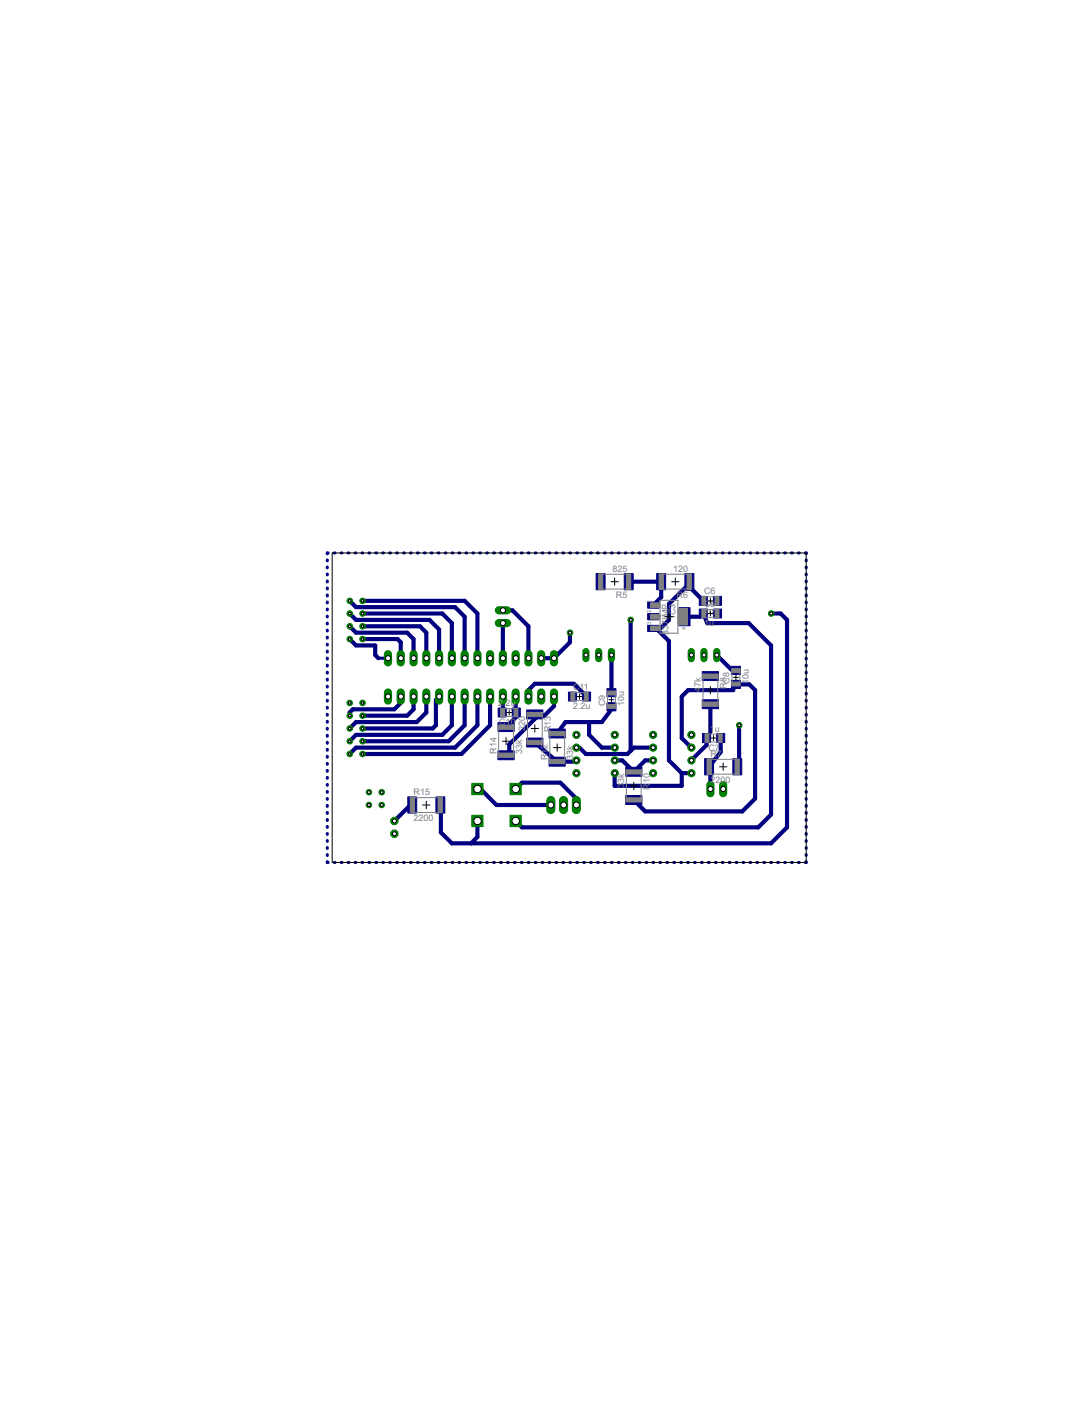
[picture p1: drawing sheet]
<svg xmlns="http://www.w3.org/2000/svg" width="216mm" height="279mm" viewBox="0 0 216 279" stroke-linecap="round" stroke-linejoin="round" font-family="sans-serif">
<defs><g id="words">
<g font-size="2" fill="#808080">
<text x="121.7" y="113.8">825</text>
<text x="133.8" y="113.8">120</text>
<text x="122.4" y="118.8">R5</text>
<text x="134.5" y="118.8">R6</text>
<text x="140" y="118.2">C6</text>
<text x="134.3" y="122.9" transform="rotate(-90 134.3 122.9)">IC3</text>
<text x="140" y="120.7">C5</text>
<text x="140" y="124.6">1u</text>
<text x="140" y="122">1u</text>
<text x="132.9" y="126.2" transform="rotate(-90 132.9 126.2)">337IMP</text>
<text x="113.9" y="137.2">C11</text>
<text x="139.3" y="137.6" transform="rotate(-90 139.3 137.6)">47k</text>
<text x="144.4" y="137" transform="rotate(-90 144.4 137)">R8</text>
<text x="145" y="136" transform="rotate(-90 145 136)">C8</text>
<text x="148.8" y="136" transform="rotate(-90 148.8 136)">10u</text>
<text x="99" y="140.4">2</text>
<text x="100" y="140.4">.</text>
<text x="100.5" y="140.4">2u</text>
<text x="113.9" y="141.1">2.2u</text>
<text x="120.3" y="140.4" transform="rotate(-90 120.3 140.4)">C9</text>
<text x="124.1" y="140.4" transform="rotate(-90 124.1 140.4)">10u</text>
<text x="98.7" y="149.9" transform="rotate(-90 98.7 149.9)">R14</text>
<text x="99.2" y="144.2">C10</text>
<text x="103.8" y="149.9" transform="rotate(-90 103.8 149.9)">33k</text>
<text x="104.4" y="145.3" transform="rotate(-90 104.4 145.3)">220</text>
<text x="109.5" y="145.6" transform="rotate(-90 109.5 145.6)">R13</text>
<text x="140.9" y="149.3">C7</text>
<text x="141.1" y="145.5">1u</text>
<text x="108.9" y="151.2" transform="rotate(-90 108.9 151.2)">R12</text>
<text x="113.9" y="151.2" transform="rotate(-90 113.9 151.2)">33k</text>
<text x="129.2" y="155.7" transform="rotate(-90 129.2 155.7)">10</text>
<text x="141.2" y="150.6">R7</text>
<text x="141.2" y="155.6">2200</text>
<text x="82.2" y="158.2">R15</text>
<text x="124.1" y="156.6" transform="rotate(-90 124.1 156.6)">33k</text>
<text x="129.2" y="157" transform="rotate(-90 129.2 157)">R</text>
<text x="82.2" y="163.3">2200</text>
</g>
<g font-size="1.3" fill="#808080">
<text x="129.5" y="119.8" transform="rotate(-90 129.5 119.8)">1</text>
<text x="129.5" y="122" transform="rotate(-90 129.5 122)">2</text>
<text x="129.5" y="124.3" transform="rotate(-90 129.5 124.3)">3</text>
<text x="136.3" y="125.2" transform="rotate(-90 136.3 125.2)">4</text>
</g>
</g></defs>
<g fill="#000080" stroke="#000080" stroke-width=".2">
<path d="M101.8 140.8h1.6v1.8h-1.6z"/>
<path d="M99 140.8h1.6v1.8h-1.6z"/>
<path d="M113 137.6h1.6v1.8h-1.6z"/>
<path d="M115.8 137.6h1.6v1.8h-1.6z"/>
<path d="M139 121.1h1.6v1.8h-1.6z"/>
<path d="M141.8 121.1h1.6v1.8h-1.6z"/>
<path d="M139 118.6h1.6v1.8h-1.6z"/>
<path d="M141.8 118.6h1.6v1.8h-1.6z"/>
<path d="M142.5 145.9h1.6v1.8h-1.6z"/>
<path d="M139.7 145.9h1.6v1.8h-1.6z"/>
<path d="M145.4 135.3h1.8v1.6h-1.8z"/>
<path d="M145.4 132.5h1.8v1.6h-1.8z"/>
<path d="M120.7 139.7h1.7v1.7h-1.7z"/>
<path d="M120.7 136.9h1.7v1.7h-1.7z"/>
<path d="M128.8 119.7h2.2v1.2h-2.2z"/>
<path d="M128.8 122h2.2v1.3h-2.2z"/>
<path d="M128.8 124.4h2.2v1.2h-2.2z"/>
<path d="M135 120.8h2.2v3.6h-2.2z"/>
<path d="M124.4 152.6h3.2v1.8h-3.2z"/>
<path d="M124.4 158.2h3.2v1.8h-3.2z"/>
<path d="M109.2 150.6h3.2v1.8h-3.2z"/>
<path d="M109.2 145h3.2v1.7h-3.2z"/>
<path d="M104.7 141.2h3.2v1.8h-3.2z"/>
<path d="M104.7 146.8h3.2v1.7h-3.2z"/>
<path d="M99 149.3h3.2v1.8h-3.2z"/>
<path d="M99 143.7h3.2v1.8h-3.2z"/>
<path d="M81.1 158.5h1.7v3.2h-1.7z"/>
<path d="M86.7 158.5h1.7v3.2h-1.7z"/>
<path d="M124.1 114.1h1.8v3.2h-1.8z"/>
<path d="M118.5 114.1h1.8v3.2h-1.8z"/>
<path d="M136.2 114.1h1.7v3.2h-1.7z"/>
<path d="M130.6 114.1h1.7v3.2h-1.7z"/>
<path d="M140.1 150.9h1.8v3.2h-1.8z"/>
<path d="M145.7 150.9h1.8v3.2h-1.8z"/>
<path d="M139.6 133.6h3.2v1.7h-3.2z"/>
<path d="M139.6 139.1h3.2v1.8h-3.2z"/>
</g>
<g fill="none" stroke="#000080" stroke-width=".83">
<path d="M69.5 119.5l1.3 1.2h19.7l1.9 1.9v8.3M72.1 119.5h20.3l2.5 2.5v8.9M125 115.7h6.4v3.1l-1.5 1.5M136.9 116.2l-3.9 3.9v3.2l-1.7 1.7M137.5 117.2l2.3 2.3M69.5 127.1l1.3 1.3h3.8v1.9l.6 .6M69.5 124.5l1.3 1.3h10.1l1.3 1.3v3.8M69.5 122l1.3 1.3h14.6l1.9 1.9v5.7M72.1 122h15.8l1.9 1.9v7M72.1 127.1h6.9l.7 .6v3.2M72.1 124.5h11.4l1.3 1.3v5.1M79.7 139.8l-1.3 1.3h-8.3l-.6 .6v.6"/>
<path d="M82.2 138.5v2.6l-1.3 1.2h-8.8M84.8 138.5v3.2l-2 1.9h-12l-1.3 1.3M86.7 139.1v5.1l-.7 .7h-13.9M89.8 138.5v5.7l-1.9 1.9h-17.1l-1.3 1.3M92.4 138.5v5.7l-3.2 3.2h-17.1M94.9 138.5v5.7l-4.4 4.5h-19.7l-1.3 1.2M97.4 138.5v5.7l-5.7 5.7h-19.6M100 123.9v7M100 138.5v2.4M100 121.4h1.9l3.2 3.1v6.4M102.5 138.5v2.6l-.2 .3M105.1 138.5v-1.3l1.2-1.2h7.8l2.5 2.5"/>
<path d="M110.1 138.5v1.9l-1.9 1.9h-1.6M113.3 125.8v1.9l-3.2 3.2h-2.5M121.6 130.3v7.5M125.4 123.3v26M130.5 125l2.5 2.5v23.7l2.5 2.6M136.1 122.6h3.1M139.8 122l.8 1.9h8.2l4.5 4.5v33.6l-2.6 2.5h-46.9l-1.3-1.2M142.5 130.3l3 3M145.8 137.2h-9l-1.3 1.3v8.3l1.9 1.9M146.3 136.1h2.7l1.1 1.1v21.6l-2.5 2.6h-19.3l-2.3-2.3M153.3 122h1.9l1.3 1.3v41.2l-3.2 3.2h-63.5l-2.1-2.2v-5M82 159.7l-3.6 3.6"/>
<path d="M94.9 156.9h.6l3.2 3.2h10.8M102.5 156.9l1.3-1.3h7.6l3.2 3.2v1.3M102.6 141.7v.9l-2 2 1.3-.6M106.3 147.7l4.5 3.8h3.5M106.3 142.1l.3 .2M106.6 142.3v.4l-5.4 5.3v1.6l-.6 .6M115.2 148.7l1.3 1.2h8.2l1.3-1.2h3.8M117.1 143.6v2.5l2.6 2.6h2.5M121.6 140.5v.6l-1.9 2.5h-7.3l-1.6 2.3M122.2 153.8v2.5h13.3v-2.5M122.2 151.2h1.5l2.3 2.3 2.3-2.3h1.5M135.5 153.8h1.9"/>
<path d="M140.5 146.8v1.4l-2.6 2.5M141.2 140v5.6M141.2 152.7v4.2M143.3 146.8v2.7l-2.3 3M146.9 144.2v6.6M94.9 163.3v3.1l-1.3 1.3"/>
</g>
<g fill="none" stroke="#000080" stroke-width=".61">
<path d="M65.1 111.4v.1M65.1 112.8v.1M65.1 114.2v.1M65.1 115.5v.2M65.1 116.9v.2M65.1 118.3v.2M65.1 119.7v.2M65.2 110h-.1v.1M66.4 110h.2M67.8 110h.2M69.2 110h.2M70.6 110h.1"/>
<path d="M72 110h.1M73.3 110h.2M74.7 110h.2M76.1 110h.1M77.5 110h.1M78.8 110h.2M80.2 110h.2M81.6 110h.2M83 110h.1M84.3 110h.2M85.7 110h.2M87.1 110h.2"/>
<path d="M88.5 110h.1M89.9 110h.1M91.2 110h.2M92.6 110h.2M94 110h.1M95.4 110h.1M96.8 110h.1M98.1 110h.2M99.5 110h.2M100.9 110h.1M102.3 110h.1M103.6 110h.2"/>
<path d="M105 110h.2M106.4 110h.2M107.8 110h.1M109.2 110h.1M110.5 110h.2M111.9 110h.2M113.3 110h.1M114.7 110h.1M116 110h.2M117.4 110h.2M118.8 110h.2M120.2 110h.1"/>
<path d="M121.5 110h.2M122.9 110h.2M124.3 110h.2M125.7 110h.1M127.1 110h.1M128.4 110h.2M129.8 110h.2M131.2 110h.1M132.6 110h.1M133.9 110h.2M135.3 110h.2M136.7 110h.2"/>
<path d="M137.1 115.7l-.4 1.5h.8M138.1 110h.1M139.4 110h.2M140.8 110h.2M142.2 110h.2M143.6 110h.1M145 110h.1M146.3 110h.2M147.7 110h.2M149.1 110h.1M150.5 110h.1M151.8 110h.2"/>
<path d="M153.2 110h.2M154.6 110h.2M156 110h.1M157.4 110h.1M158.7 110h.2M160.1 110h.2v.1M160.3 111.4v.1M160.3 112.8v.1M160.3 114.2v.1M160.3 115.5v.2M160.3 116.9v.2M160.3 118.3v.2"/>
<path d="M160.3 119.7v.2M65.1 121.1v.2M65.1 122.5v.2M65.1 123.9v.2M65.1 125.3v.2M65.1 126.7v.2M65.1 128.1v.2M65.1 129.5v.2M65.1 130.9v.2M65.1 132.3v.2M65.1 133.7v.2M65.1 135.1v.1"/>
<path d="M65.1 136.5v.1M65.1 137.9v.1M65.1 139.3v.1M75.2 130.9h1.9M129.9 125h1.4M139.8 122l-.6 .6M145.5 133.3h.8M146.3 136.1l-.5 1.1M160.3 121.1v.2M160.3 122.5v.2M160.3 123.9v.2M160.3 125.3v.2"/>
<path d="M160.3 126.7v.2M160.3 128.1v.2M160.3 129.5v.2M160.3 130.9v.2M160.3 132.3v.2M160.3 133.7v.2M160.3 135.1v.1M160.3 136.5v.1M160.3 137.9v.1M160.3 139.3v.1M65.1 140.7v.1M65.1 142v.2"/>
<path d="M65.1 143.4v.2M65.1 144.8v.2M65.1 146.2v.2M65.1 147.6v.2M65.1 149v.2M65.1 150.4v.2M65.1 151.8v.2M65.1 153.2v.2M65.1 154.6v.2M65.1 156v.2M65.1 157.4v.2M65.1 158.8v.2"/>
<path d="M82 159.7v.4M87.3 159.4l.2-.3v1h-.2l.4 .4M125.4 152.8l.6 .7M141 152.5l.2 .2M141.2 145.6l-.7 1.2M146.9 150.8l-.3 1.7M160.3 140.7v.1M160.3 142v.2M160.3 143.4v.2M160.3 144.8v.2M160.3 146.2v.2M160.3 147.6v.2"/>
<path d="M160.3 149v.2M160.3 150.4v.2M160.3 151.8v.2M160.3 153.2v.2M160.3 154.6v.2M160.3 156v.2M160.3 157.4v.2M160.3 158.8v.2M65.1 171.3v.2h.1M65.1 160.2v.2M65.1 161.6v.2M65.1 163v.2"/>
<path d="M65.1 164.4v.1M65.1 165.8v.1M65.1 167.2v.1M65.1 168.6v.1M65.1 169.9v.2M66.4 171.5h.2M67.8 171.5h.2M69.2 171.5h.2M70.6 171.5h.1M72 171.5h.1M73.3 171.5h.2M74.7 171.5h.2"/>
<path d="M76.1 171.5h.1M77.5 171.5h.1M78.8 171.5h.2M80.2 171.5h.2M81.6 171.5h.2M83 171.5h.1M84.3 171.5h.2M85.7 171.5h.2M87.1 171.5h.2M88.5 171.5h.1M89.9 171.5h.1M91.2 171.5h.2"/>
<path d="M92.6 171.5h.2M94 171.5h.1M95.4 171.5h.1M96.8 171.5h.1M98.1 171.5h.2M99.5 171.5h.2M100.9 171.5h.1M102.3 171.5h.1M103.6 171.5h.2M105 171.5h.2M106.4 171.5h.2M107.8 171.5h.1"/>
<path d="M109.2 171.5h.1M110.5 171.5h.2M111.9 171.5h.2M113.3 171.5h.1M114.7 171.5h.1M116 171.5h.2M117.4 171.5h.2M118.8 171.5h.2M120.2 171.5h.1M121.5 171.5h.2M122.9 171.5h.2M124.3 171.5h.2"/>
<path d="M125.7 171.5h.1M127.1 171.5h.1M128.4 171.5h.2M129.8 171.5h.2M131.2 171.5h.1M132.6 171.5h.1M133.9 171.5h.2M135.3 171.5h.2M136.7 171.5h.2M138.1 171.5h.1M139.4 171.5h.2M140.8 171.5h.2"/>
<path d="M142.2 171.5h.2M143.6 171.5h.1M145 171.5h.1M146.3 171.5h.2M147.7 171.5h.2M149.1 171.5h.1M150.5 171.5h.1M151.8 171.5h.2M153.2 171.5h.2M154.6 171.5h.2M156 171.5h.1M157.4 171.5h.1"/>
<path d="M158.7 171.5h.2M160.3 160.2v.2M160.3 161.6v.2M160.3 163v.2M160.3 164.4v.1M160.3 165.8v.1M160.3 167.2v.1M160.3 168.6v.1M160.3 169.9v.2M160.3 171.3v.2h-.2"/>
</g>
<path d="M79.7 138.5v1.3M87.3 138.5l-.6 .6M100 140.9l-.2 .8M101.9 141.1l.7 .6M114.6 148.7h.6M114.6 151.2l-.3 .3M137.9 150.7v.5h-.5" fill="none" stroke="#000080" stroke-width=".42"/>
<circle cx="137.5" cy="146.1" r=".72" fill="#008000" stroke="#008000" stroke-width=".2"/>
<circle cx="137.5" cy="146.1" r=".4" fill="#fff" stroke="#000" stroke-width=".2"/>
<circle cx="137.5" cy="148.7" r=".72" fill="#008000" stroke="#008000" stroke-width=".2"/>
<circle cx="137.5" cy="148.7" r=".4" fill="#fff" stroke="#000" stroke-width=".2"/>
<circle cx="129.8" cy="148.7" r=".72" fill="#008000" stroke="#008000" stroke-width=".2"/>
<circle cx="129.8" cy="148.7" r=".4" fill="#fff" stroke="#000" stroke-width=".2"/>
<circle cx="129.8" cy="146.1" r=".72" fill="#008000" stroke="#008000" stroke-width=".2"/>
<circle cx="129.8" cy="146.1" r=".4" fill="#fff" stroke="#000" stroke-width=".2"/>
<circle cx="137.5" cy="151.2" r=".72" fill="#008000" stroke="#008000" stroke-width=".2"/>
<circle cx="137.5" cy="151.2" r=".4" fill="#fff" stroke="#000" stroke-width=".2"/>
<circle cx="137.5" cy="153.8" r=".72" fill="#008000" stroke="#008000" stroke-width=".2"/>
<circle cx="137.5" cy="153.8" r=".4" fill="#fff" stroke="#000" stroke-width=".2"/>
<circle cx="129.8" cy="151.2" r=".72" fill="#008000" stroke="#008000" stroke-width=".2"/>
<circle cx="129.8" cy="151.2" r=".4" fill="#fff" stroke="#000" stroke-width=".2"/>
<circle cx="129.8" cy="153.8" r=".72" fill="#008000" stroke="#008000" stroke-width=".2"/>
<circle cx="129.8" cy="153.8" r=".4" fill="#fff" stroke="#000" stroke-width=".2"/>
<circle cx="122.2" cy="146.1" r=".72" fill="#008000" stroke="#008000" stroke-width=".2"/>
<circle cx="122.2" cy="146.1" r=".4" fill="#fff" stroke="#000" stroke-width=".2"/>
<circle cx="122.2" cy="148.7" r=".72" fill="#008000" stroke="#008000" stroke-width=".2"/>
<circle cx="122.2" cy="148.7" r=".4" fill="#fff" stroke="#000" stroke-width=".2"/>
<circle cx="114.6" cy="148.7" r=".72" fill="#008000" stroke="#008000" stroke-width=".2"/>
<circle cx="114.6" cy="148.7" r=".4" fill="#fff" stroke="#000" stroke-width=".2"/>
<circle cx="114.6" cy="146.1" r=".72" fill="#008000" stroke="#008000" stroke-width=".2"/>
<circle cx="114.6" cy="146.1" r=".4" fill="#fff" stroke="#000" stroke-width=".2"/>
<circle cx="122.2" cy="151.2" r=".72" fill="#008000" stroke="#008000" stroke-width=".2"/>
<circle cx="122.2" cy="151.2" r=".4" fill="#fff" stroke="#000" stroke-width=".2"/>
<circle cx="122.2" cy="153.8" r=".72" fill="#008000" stroke="#008000" stroke-width=".2"/>
<circle cx="122.2" cy="153.8" r=".4" fill="#fff" stroke="#000" stroke-width=".2"/>
<circle cx="114.6" cy="151.2" r=".72" fill="#008000" stroke="#008000" stroke-width=".2"/>
<circle cx="114.6" cy="151.2" r=".4" fill="#fff" stroke="#000" stroke-width=".2"/>
<circle cx="114.6" cy="153.8" r=".72" fill="#008000" stroke="#008000" stroke-width=".2"/>
<circle cx="114.6" cy="153.8" r=".4" fill="#fff" stroke="#000" stroke-width=".2"/>
<path d="M141.2 156.1v1.6" fill="none" stroke="#008000" stroke-width="1.6"/>
<circle cx="141.2" cy="156.9" r=".51" fill="#fff" stroke="#000" stroke-width=".2"/>
<path d="M143.8 156.1v1.6" fill="none" stroke="#008000" stroke-width="1.6"/>
<circle cx="143.8" cy="156.9" r=".51" fill="#fff" stroke="#000" stroke-width=".2"/>
<path d="M110.1 137.7v1.6" fill="none" stroke="#008000" stroke-width="1.6"/>
<circle cx="110.2" cy="138.5" r=".51" fill="#fff" stroke="#000" stroke-width=".2"/>
<path d="M107.6 137.7v1.6" fill="none" stroke="#008000" stroke-width="1.6"/>
<circle cx="107.6" cy="138.5" r=".51" fill="#fff" stroke="#000" stroke-width=".2"/>
<path d="M105.1 137.7v1.6" fill="none" stroke="#008000" stroke-width="1.6"/>
<circle cx="105.1" cy="138.5" r=".51" fill="#fff" stroke="#000" stroke-width=".2"/>
<path d="M102.5 137.7v1.6" fill="none" stroke="#008000" stroke-width="1.6"/>
<circle cx="102.5" cy="138.5" r=".51" fill="#fff" stroke="#000" stroke-width=".2"/>
<path d="M100 137.7v1.6" fill="none" stroke="#008000" stroke-width="1.6"/>
<circle cx="100" cy="138.5" r=".51" fill="#fff" stroke="#000" stroke-width=".2"/>
<path d="M97.4 137.7v1.6" fill="none" stroke="#008000" stroke-width="1.6"/>
<circle cx="97.5" cy="138.5" r=".51" fill="#fff" stroke="#000" stroke-width=".2"/>
<path d="M94.9 137.7v1.6" fill="none" stroke="#008000" stroke-width="1.6"/>
<circle cx="94.9" cy="138.5" r=".51" fill="#fff" stroke="#000" stroke-width=".2"/>
<path d="M92.4 137.7v1.6" fill="none" stroke="#008000" stroke-width="1.6"/>
<circle cx="92.4" cy="138.5" r=".51" fill="#fff" stroke="#000" stroke-width=".2"/>
<path d="M89.8 137.7v1.6" fill="none" stroke="#008000" stroke-width="1.6"/>
<circle cx="89.9" cy="138.5" r=".51" fill="#fff" stroke="#000" stroke-width=".2"/>
<path d="M87.3 137.7v1.6" fill="none" stroke="#008000" stroke-width="1.6"/>
<circle cx="87.3" cy="138.5" r=".51" fill="#fff" stroke="#000" stroke-width=".2"/>
<path d="M84.8 137.7v1.6" fill="none" stroke="#008000" stroke-width="1.6"/>
<circle cx="84.8" cy="138.5" r=".51" fill="#fff" stroke="#000" stroke-width=".2"/>
<path d="M82.2 137.7v1.6" fill="none" stroke="#008000" stroke-width="1.6"/>
<circle cx="82.2" cy="138.5" r=".51" fill="#fff" stroke="#000" stroke-width=".2"/>
<path d="M79.7 137.7v1.6" fill="none" stroke="#008000" stroke-width="1.6"/>
<circle cx="79.7" cy="138.5" r=".51" fill="#fff" stroke="#000" stroke-width=".2"/>
<path d="M77.1 137.7v1.6" fill="none" stroke="#008000" stroke-width="1.6"/>
<circle cx="77.2" cy="138.5" r=".51" fill="#fff" stroke="#000" stroke-width=".2"/>
<path d="M77.1 130.1v1.6" fill="none" stroke="#008000" stroke-width="1.6"/>
<circle cx="77.2" cy="130.9" r=".51" fill="#fff" stroke="#000" stroke-width=".2"/>
<path d="M79.7 130.1v1.6" fill="none" stroke="#008000" stroke-width="1.6"/>
<circle cx="79.7" cy="130.9" r=".51" fill="#fff" stroke="#000" stroke-width=".2"/>
<path d="M82.2 130.1v1.6" fill="none" stroke="#008000" stroke-width="1.6"/>
<circle cx="82.2" cy="130.9" r=".51" fill="#fff" stroke="#000" stroke-width=".2"/>
<path d="M84.8 130.1v1.6" fill="none" stroke="#008000" stroke-width="1.6"/>
<circle cx="84.8" cy="130.9" r=".51" fill="#fff" stroke="#000" stroke-width=".2"/>
<path d="M87.3 130.1v1.6" fill="none" stroke="#008000" stroke-width="1.6"/>
<circle cx="87.3" cy="130.9" r=".51" fill="#fff" stroke="#000" stroke-width=".2"/>
<path d="M89.8 130.1v1.6" fill="none" stroke="#008000" stroke-width="1.6"/>
<circle cx="89.9" cy="130.9" r=".51" fill="#fff" stroke="#000" stroke-width=".2"/>
<path d="M92.4 130.1v1.6" fill="none" stroke="#008000" stroke-width="1.6"/>
<circle cx="92.4" cy="130.9" r=".51" fill="#fff" stroke="#000" stroke-width=".2"/>
<path d="M94.9 130.1v1.6" fill="none" stroke="#008000" stroke-width="1.6"/>
<circle cx="94.9" cy="130.9" r=".51" fill="#fff" stroke="#000" stroke-width=".2"/>
<path d="M97.4 130.1v1.6" fill="none" stroke="#008000" stroke-width="1.6"/>
<circle cx="97.5" cy="130.9" r=".51" fill="#fff" stroke="#000" stroke-width=".2"/>
<path d="M100 130.1v1.6" fill="none" stroke="#008000" stroke-width="1.6"/>
<circle cx="100" cy="130.9" r=".51" fill="#fff" stroke="#000" stroke-width=".2"/>
<path d="M102.5 130.1v1.6" fill="none" stroke="#008000" stroke-width="1.6"/>
<circle cx="102.5" cy="130.9" r=".51" fill="#fff" stroke="#000" stroke-width=".2"/>
<path d="M105.1 130.1v1.6" fill="none" stroke="#008000" stroke-width="1.6"/>
<circle cx="105.1" cy="130.9" r=".51" fill="#fff" stroke="#000" stroke-width=".2"/>
<path d="M107.6 130.1v1.6" fill="none" stroke="#008000" stroke-width="1.6"/>
<circle cx="107.6" cy="130.9" r=".51" fill="#fff" stroke="#000" stroke-width=".2"/>
<path d="M110.1 130.1v1.6" fill="none" stroke="#008000" stroke-width="1.6"/>
<circle cx="110.2" cy="130.9" r=".51" fill="#fff" stroke="#000" stroke-width=".2"/>
<circle cx="78.4" cy="163.3" r=".78" fill="#008000" stroke="#008000" stroke-width=".2"/>
<circle cx="78.4" cy="163.3" r=".4" fill="#fff" stroke="#000" stroke-width=".2"/>
<circle cx="78.4" cy="165.8" r=".78" fill="#008000" stroke="#008000" stroke-width=".2"/>
<circle cx="78.4" cy="165.8" r=".4" fill="#fff" stroke="#000" stroke-width=".2"/>
<path d="M121.6 129.6v1.4" fill="none" stroke="#008000" stroke-width="1.4"/>
<circle cx="121.6" cy="130.3" r=".4" fill="#fff" stroke="#000" stroke-width=".2"/>
<path d="M116.5 129.6v1.4" fill="none" stroke="#008000" stroke-width="1.4"/>
<circle cx="116.5" cy="130.3" r=".4" fill="#fff" stroke="#000" stroke-width=".2"/>
<path d="M119 129.6v1.4" fill="none" stroke="#008000" stroke-width="1.4"/>
<circle cx="119" cy="130.3" r=".4" fill="#fff" stroke="#000" stroke-width=".2"/>
<path d="M142.5 129.6v1.4" fill="none" stroke="#008000" stroke-width="1.4"/>
<circle cx="142.5" cy="130.3" r=".4" fill="#fff" stroke="#000" stroke-width=".2"/>
<path d="M137.4 129.6v1.4" fill="none" stroke="#008000" stroke-width="1.4"/>
<circle cx="137.5" cy="130.3" r=".4" fill="#fff" stroke="#000" stroke-width=".2"/>
<path d="M140 129.6v1.4" fill="none" stroke="#008000" stroke-width="1.4"/>
<circle cx="140" cy="130.3" r=".4" fill="#fff" stroke="#000" stroke-width=".2"/>
<path d="M93.8 162.1h2.2v2.3h-2.2z" fill="#008000" stroke="#008000" stroke-width=".2"/>
<circle cx="94.9" cy="163.3" r=".74" fill="#fff" stroke="#000" stroke-width=".2"/>
<path d="M93.8 155.8h2.2v2.2h-2.2z" fill="#008000" stroke="#008000" stroke-width=".2"/>
<circle cx="94.9" cy="156.9" r=".74" fill="#fff" stroke="#000" stroke-width=".2"/>
<path d="M101.4 155.8h2.2v2.2h-2.2z" fill="#008000" stroke="#008000" stroke-width=".2"/>
<circle cx="102.5" cy="156.9" r=".74" fill="#fff" stroke="#000" stroke-width=".2"/>
<path d="M101.4 162.1h2.2v2.3h-2.2z" fill="#008000" stroke="#008000" stroke-width=".2"/>
<circle cx="102.5" cy="163.3" r=".74" fill="#fff" stroke="#000" stroke-width=".2"/>
<path d="M109.5 159.2v1.8" fill="none" stroke="#008000" stroke-width="1.8"/>
<circle cx="109.5" cy="160.1" r=".59" fill="#fff" stroke="#000" stroke-width=".2"/>
<path d="M112 159.2v1.8" fill="none" stroke="#008000" stroke-width="1.8"/>
<circle cx="112.1" cy="160.1" r=".59" fill="#fff" stroke="#000" stroke-width=".2"/>
<path d="M114.6 159.2v1.8" fill="none" stroke="#008000" stroke-width="1.8"/>
<circle cx="114.6" cy="160.1" r=".59" fill="#fff" stroke="#000" stroke-width=".2"/>
<path d="M99.2 121.4h1.6" fill="none" stroke="#008000" stroke-width="1.6"/>
<circle cx="100" cy="121.4" r=".51" fill="#fff" stroke="#000" stroke-width=".2"/>
<path d="M99.2 123.9h1.6" fill="none" stroke="#008000" stroke-width="1.6"/>
<circle cx="100" cy="123.9" r=".51" fill="#fff" stroke="#000" stroke-width=".2"/>
<circle cx="72.1" cy="127.1" r=".55" fill="#008000" stroke="#008000" stroke-width=".2"/>
<circle cx="72.1" cy="127.1" r=".25" fill="#fff" stroke="#000" stroke-width=".2"/>
<circle cx="69.5" cy="127.1" r=".55" fill="#008000" stroke="#008000" stroke-width=".2"/>
<circle cx="69.5" cy="127.1" r=".25" fill="#fff" stroke="#000" stroke-width=".2"/>
<circle cx="72.1" cy="124.5" r=".55" fill="#008000" stroke="#008000" stroke-width=".2"/>
<circle cx="72.1" cy="124.5" r=".25" fill="#fff" stroke="#000" stroke-width=".2"/>
<circle cx="69.5" cy="124.5" r=".55" fill="#008000" stroke="#008000" stroke-width=".2"/>
<circle cx="69.5" cy="124.5" r=".25" fill="#fff" stroke="#000" stroke-width=".2"/>
<circle cx="72.1" cy="122" r=".55" fill="#008000" stroke="#008000" stroke-width=".2"/>
<circle cx="72.1" cy="122" r=".25" fill="#fff" stroke="#000" stroke-width=".2"/>
<circle cx="69.5" cy="122" r=".55" fill="#008000" stroke="#008000" stroke-width=".2"/>
<circle cx="69.5" cy="122" r=".25" fill="#fff" stroke="#000" stroke-width=".2"/>
<circle cx="72.1" cy="119.5" r=".55" fill="#008000" stroke="#008000" stroke-width=".2"/>
<circle cx="72.1" cy="119.5" r=".25" fill="#fff" stroke="#000" stroke-width=".2"/>
<circle cx="69.5" cy="119.5" r=".55" fill="#008000" stroke="#008000" stroke-width=".2"/>
<circle cx="69.5" cy="119.5" r=".25" fill="#fff" stroke="#000" stroke-width=".2"/>
<circle cx="72.1" cy="149.9" r=".55" fill="#008000" stroke="#008000" stroke-width=".2"/>
<circle cx="72.1" cy="149.9" r=".25" fill="#fff" stroke="#000" stroke-width=".2"/>
<circle cx="69.5" cy="149.9" r=".55" fill="#008000" stroke="#008000" stroke-width=".2"/>
<circle cx="69.5" cy="149.9" r=".25" fill="#fff" stroke="#000" stroke-width=".2"/>
<circle cx="72.1" cy="147.4" r=".55" fill="#008000" stroke="#008000" stroke-width=".2"/>
<circle cx="72.1" cy="147.4" r=".25" fill="#fff" stroke="#000" stroke-width=".2"/>
<circle cx="69.5" cy="147.4" r=".55" fill="#008000" stroke="#008000" stroke-width=".2"/>
<circle cx="69.5" cy="147.4" r=".25" fill="#fff" stroke="#000" stroke-width=".2"/>
<circle cx="72.1" cy="144.9" r=".55" fill="#008000" stroke="#008000" stroke-width=".2"/>
<circle cx="72.1" cy="144.9" r=".25" fill="#fff" stroke="#000" stroke-width=".2"/>
<circle cx="69.5" cy="144.9" r=".55" fill="#008000" stroke="#008000" stroke-width=".2"/>
<circle cx="69.5" cy="144.9" r=".25" fill="#fff" stroke="#000" stroke-width=".2"/>
<circle cx="72.1" cy="142.3" r=".55" fill="#008000" stroke="#008000" stroke-width=".2"/>
<circle cx="72.1" cy="142.3" r=".25" fill="#fff" stroke="#000" stroke-width=".2"/>
<circle cx="69.5" cy="142.3" r=".55" fill="#008000" stroke="#008000" stroke-width=".2"/>
<circle cx="69.5" cy="142.3" r=".25" fill="#fff" stroke="#000" stroke-width=".2"/>
<circle cx="72.1" cy="139.8" r=".55" fill="#008000" stroke="#008000" stroke-width=".2"/>
<circle cx="72.1" cy="139.8" r=".25" fill="#fff" stroke="#000" stroke-width=".2"/>
<circle cx="69.5" cy="139.8" r=".55" fill="#008000" stroke="#008000" stroke-width=".2"/>
<circle cx="69.5" cy="139.8" r=".25" fill="#fff" stroke="#000" stroke-width=".2"/>
<circle cx="75.9" cy="157.5" r=".55" fill="#008000" stroke="#008000" stroke-width=".2"/>
<circle cx="75.9" cy="157.5" r=".3" fill="#fff" stroke="#000" stroke-width=".2"/>
<circle cx="73.3" cy="157.5" r=".55" fill="#008000" stroke="#008000" stroke-width=".2"/>
<circle cx="73.3" cy="157.5" r=".3" fill="#fff" stroke="#000" stroke-width=".2"/>
<circle cx="75.9" cy="160.1" r=".55" fill="#008000" stroke="#008000" stroke-width=".2"/>
<circle cx="75.9" cy="160.1" r=".3" fill="#fff" stroke="#000" stroke-width=".2"/>
<circle cx="73.3" cy="160.1" r=".55" fill="#008000" stroke="#008000" stroke-width=".2"/>
<circle cx="73.3" cy="160.1" r=".3" fill="#fff" stroke="#000" stroke-width=".2"/>
<circle cx="125.4" cy="123.3" r=".55" fill="#008000" stroke="#008000" stroke-width=".2"/>
<circle cx="125.4" cy="123.3" r=".3" fill="#fff" stroke="#000" stroke-width=".2"/>
<circle cx="147" cy="144.2" r=".55" fill="#008000" stroke="#008000" stroke-width=".2"/>
<circle cx="147" cy="144.2" r=".3" fill="#fff" stroke="#000" stroke-width=".2"/>
<circle cx="113.3" cy="125.8" r=".55" fill="#008000" stroke="#008000" stroke-width=".2"/>
<circle cx="113.3" cy="125.8" r=".3" fill="#fff" stroke="#000" stroke-width=".2"/>
<circle cx="153.3" cy="122" r=".55" fill="#008000" stroke="#008000" stroke-width=".2"/>
<circle cx="153.3" cy="122" r=".3" fill="#fff" stroke="#000" stroke-width=".2"/>
<path d="M131.2 119.4h3.6v6.5h-3.6z" fill="none" stroke="#808080" stroke-width=".21"/>
<g fill="none" stroke="#808080" stroke-width=".2">
<path d="M119.8 117.1h4.7M119.8 114.2h4.7M131.9 117.1h4.7M131.9 114.2h4.7M140.3 118.7h1.9M114.2 137.7h2M114.2 139.3h2M120.8 138.2v1.9M122.3 138.2v1.9M139.8 134.9v4.7M140.3 121.2h1.9M140.3 122.8h1.9"/>
<path d="M140.3 120.3h1.9M142.7 134.9v4.7M145.5 133.8v1.9M147.1 133.8v1.9M82.4 158.6h4.7M99.1 145v4.8M100.3 142.5h1.9M100.3 140.9h1.9M102.1 145v4.8M104.9 142.5v4.7M107.8 142.5v4.7M109.3 146.3v4.7"/>
<path d="M112.2 146.3v4.7M124.5 153.9v4.8M127.5 153.9v4.8M140.9 147.6h1.9M140.9 146h1.9M141.4 151h4.8M141.4 153.9h4.8M82.4 161.6h4.7"/>
</g>
<g fill="#808080" stroke="#808080" stroke-width=".2">
<path d="M102.2 140.8h.8v1.7h-.8z"/>
<path d="M99.5 140.8h.8v1.7h-.8z"/>
<path d="M113.5 137.7h.8v1.7h-.8z"/>
<path d="M116.2 137.7h.7v1.7h-.7z"/>
<path d="M139.5 121.2h.8v1.7h-.8z"/>
<path d="M142.2 121.2h.7v1.7h-.7z"/>
<path d="M139.5 118.6h.8v1.7h-.8z"/>
<path d="M142.2 118.6h.7v1.7h-.7z"/>
<path d="M142.8 145.9h.8v1.7h-.8z"/>
<path d="M140.2 145.9h.7v1.7h-.7z"/>
<path d="M145.5 135.7h1.7v.7h-1.7z"/>
<path d="M145.5 133h1.7v.8h-1.7z"/>
<path d="M120.7 140.1h1.7v.8h-1.7z"/>
<path d="M120.7 137.4h1.7v.8h-1.7z"/>
<path d="M134.8 121h1.9v3.2h-1.9z"/>
<path d="M129.3 122.2h1.9v.9h-1.9z"/>
<path d="M129.3 119.9h1.9v.9h-1.9z"/>
<path d="M129.3 124.5h1.9v.9h-1.9z"/>
<path d="M124.5 153.1h3.1v.8h-3.1z"/>
<path d="M124.5 158.6h3.1v.9h-3.1z"/>
<path d="M109.2 151h3.1v.9h-3.1z"/>
<path d="M109.2 145.5h3.1v.8h-3.1z"/>
<path d="M104.8 141.7h3.1v.8h-3.1z"/>
<path d="M104.8 147.2h3.1v.9h-3.1z"/>
<path d="M99.1 149.8h3.1v.8h-3.1z"/>
<path d="M99.1 144.2h3.1v.8h-3.1z"/>
<path d="M81.6 158.5h.8v3.1h-.8z"/>
<path d="M87.1 158.5h.8v3.1h-.8z"/>
<path d="M124.5 114.1h.9v3.1h-.9z"/>
<path d="M119 114.1h.8v3.1h-.8z"/>
<path d="M136.6 114.1h.9v3.1h-.9z"/>
<path d="M131 114.1h.9v3.1h-.9z"/>
<path d="M140.6 150.9h.8v3.1h-.8z"/>
<path d="M146.1 150.9h.9v3.1h-.9z"/>
<path d="M139.7 134h3.1v.9h-3.1z"/>
<path d="M139.7 139.6h3.1v.9h-3.1z"/>
</g>
<g fill="none" stroke="#000" stroke-width=".2">
<path d="M66 110h94.3v61.5h-94.3zM121.5 115.7h1.4M122.2 114.9v1.5M133.5 115.7h1.5M134.3 114.9v1.5M140.7 119.5h1M141.2 119v1M114.7 138.5h1M115.2 138v1M121.1 139.1h.9M121.6 138.6v1.1M132.2 122.6h1.6"/>
<path d="M133 121.8v1.7M140.5 137.2h1.5M140.7 122h1M141.2 121.5v1M141.2 136.5v1.5M145.8 134.7h1M146.3 134.2v1M84.8 159.4v1.4M99.9 147.4h1.4M100.6 146.7v1.4M100.7 141.7h1.1M101.2 141.2v1"/>
<path d="M105.6 144.9h1.5M106.3 144.1v1.5M110 148.7h1.5M110.8 147.9v1.5M125.3 156.3h1.4M126 155.6v1.4M141.4 146.8h1M141.9 146.3v1M143 152.5h1.5M143.8 151.7v1.5M84 160.1h1.5"/>
</g>
<use href="#words"/>
</svg>
